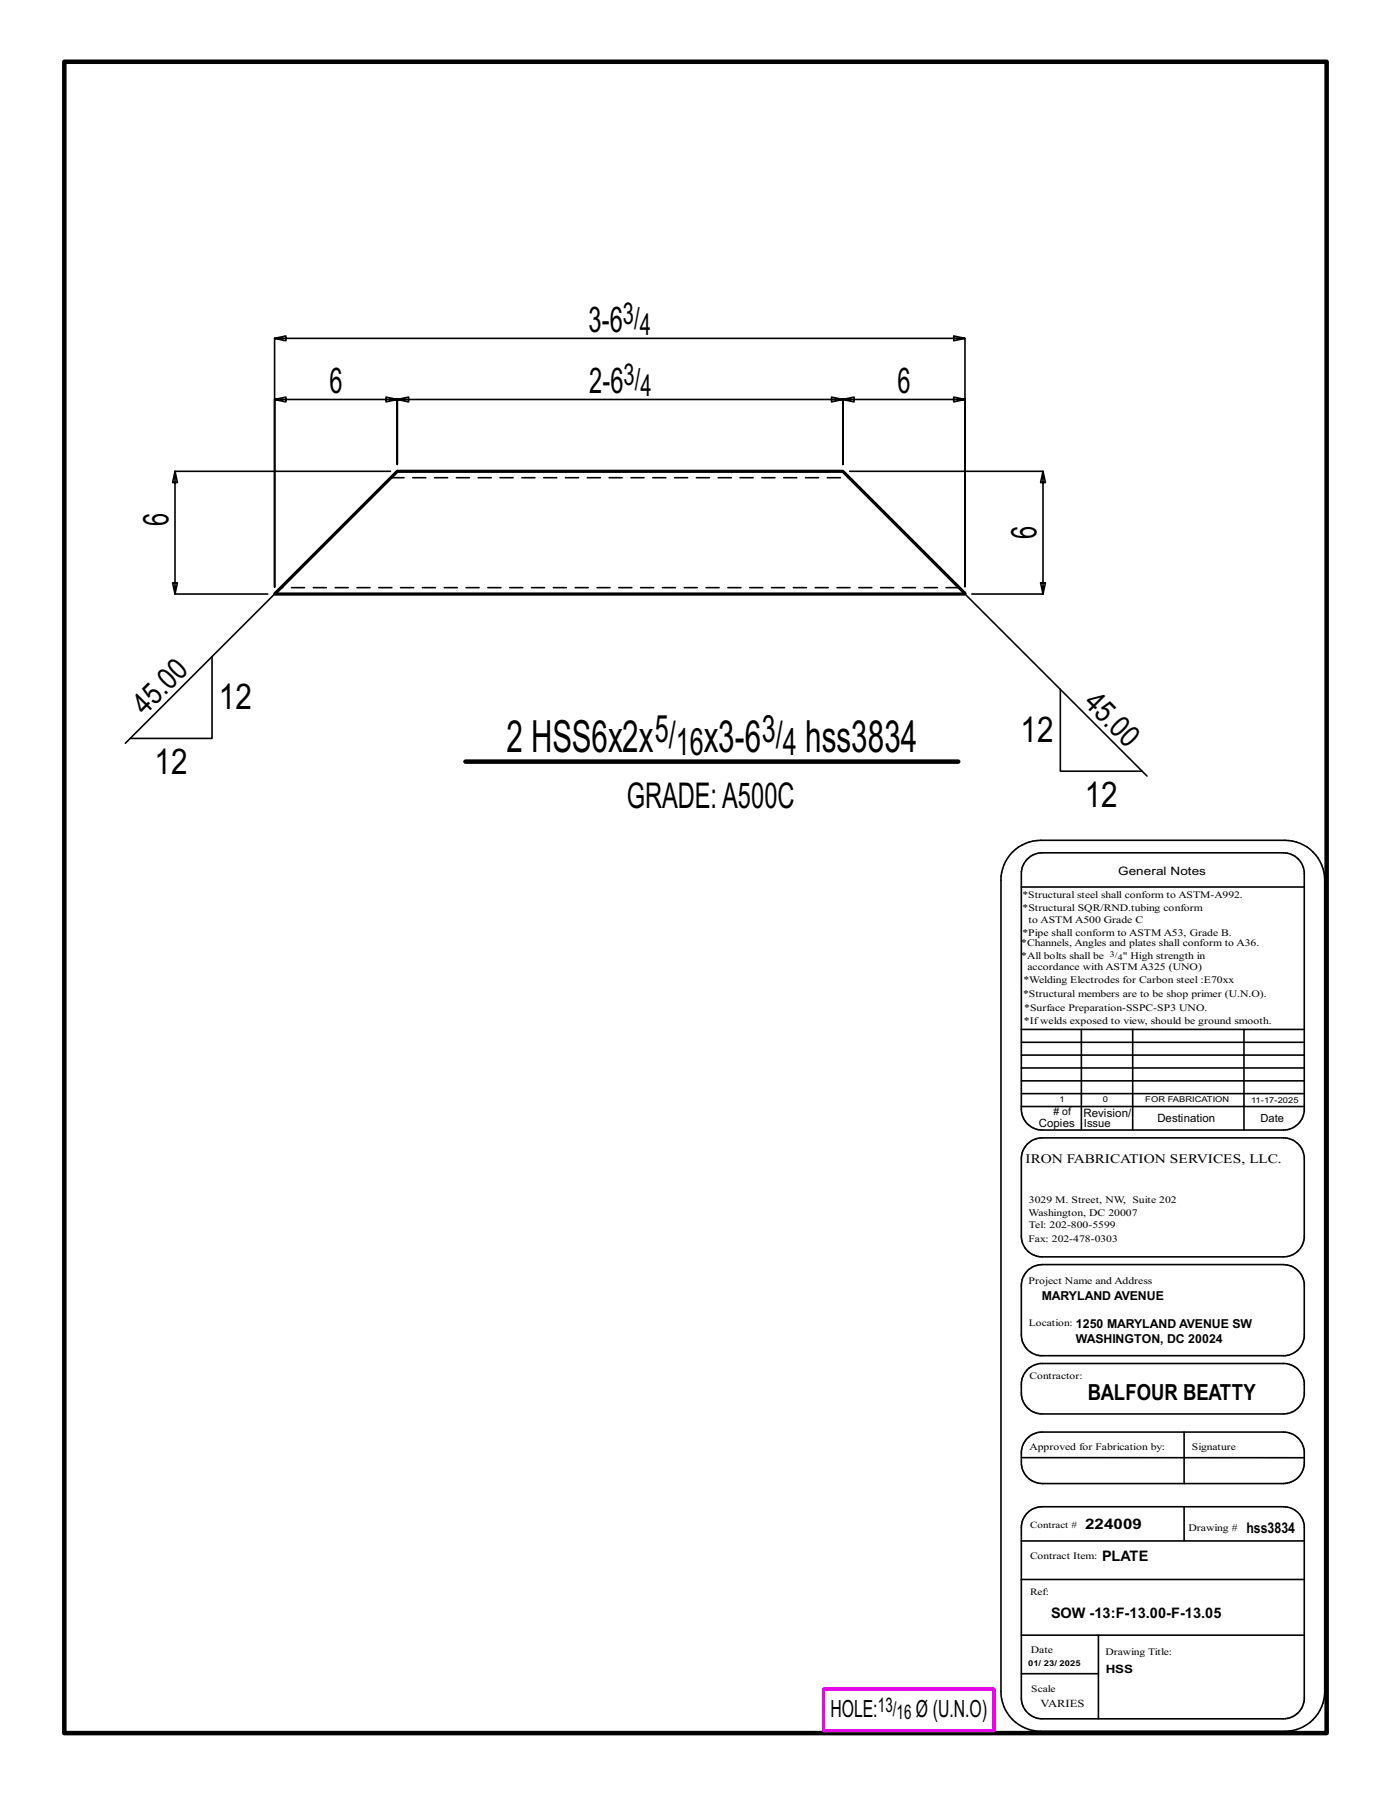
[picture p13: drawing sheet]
<svg xmlns="http://www.w3.org/2000/svg" width="216mm" height="279mm" viewBox="0 0 216 279" stroke-linecap="round" stroke-linejoin="round" font-family="sans-serif">
<defs><g id="words">
<g font-size="6.9">
<text x="78.6" y="116.7">2 HSS6x2x</text>
<text x="109.3" y="116.7">x3-6</text>
<text x="125" y="116.7">hss3834</text>
</g>
<g font-size="5.9">
<text x="101.6" y="115.1">5/</text>
<text x="104.9" y="117.2">16</text>
<text x="118.2" y="115.1">3/</text>
<text x="121.5" y="117.2">4</text>
</g>
<g font-size="5.5">
<text x="91.4" y="51.5">3-6</text>
<text x="51.1" y="61">6</text>
<text x="91.5" y="61">2-6</text>
<text x="139.3" y="61">6</text>
<text x="26.2" y="81.7" transform="rotate(-90 26.2 81.7)">6</text>
<text x="160.9" y="83.7" transform="rotate(-90 160.9 83.7)">6</text>
<text x="34" y="110">12</text>
<text x="158.4" y="115.1">12</text>
<text x="24" y="120.2">12</text>
<text x="97.3" y="125.4">GRADE:A500C</text>
<text x="168.4" y="125.3">12</text>
</g>
<g font-size="4.7">
<text x="96.7" y="50.3">3/</text>
<text x="99.3" y="51.9">4</text>
<text x="96.8" y="59.8">3/</text>
<text x="99.4" y="61.4">4</text>
<text x="22.5" y="111.1" transform="rotate(-45 22.5 111.1)">45.0</text>
<text x="168.1" y="109.3" transform="rotate(45 168.1 109.3)">45.0</text>
</g>
<g font-size="3.7">
<text x="128.9" y="266.6">HOLE:</text>
<text x="142.2" y="266.6">Ø (U.N.O)</text>
</g>
<text font-size="3.4" x="168.8" y="217.4">BALFOUR BEATTY</text>
<g font-size="3.1">
<text x="136.3" y="265.8">13/</text>
<text x="139.2" y="266.9">16</text>
</g>
<g font-size="2.3">
<text x="168.4" y="237.3">224009</text>
<text x="193.5" y="238">hss3834</text>
<text x="171" y="242.3">PLATE</text>
<text x="163.1" y="251.2">SOW -13:F-13.00-F-13.05</text>
</g>
<text font-size="2" x="159.2" y="180.5">IRON FABRICATION SERVICES, LLC.</text>
<g font-size="1.9">
<text x="161.7" y="201.8">MARYLAND AVENUE</text>
<text x="167" y="208.5">WASHINGTON, DC 20024</text>
<text x="167" y="206.1">1250 MARYLAND AVENUE SW</text>
</g>
<g font-size="1.8">
<text x="173.6" y="135.8">General Notes</text>
<text x="168.2" y="173.3">Revision/</text>
<text x="161.2" y="174.9">Copies</text>
<text x="179.6" y="174.2">Destination</text>
<text x="171.6" y="259.7">HSS</text>
</g>
<g font-size="1.7">
<text x="168.2" y="174.9">Issue</text>
<text x="195.7" y="174.2">Date</text>
<text x="161.5" y="265">VARIES</text>
</g>
<g font-size="1.6">
<text x="158.7" y="141.5">*Structural SQR/RND.tubing conform</text>
<text x="159.7" y="143.3">to ASTM A500 Grade C</text>
<text x="158.5" y="146.9">*Channels, Angles and plates shall conform to A36.</text>
<text x="158.5" y="148.8">*All bolts shall be</text>
<text x="158.7" y="145.2">*Pipe shall conform to ASTM A53, Grade B.</text>
<text x="174.3" y="148.8">&quot; High strength in</text>
<text x="158.8" y="154.8">*Structural members are to be shop primer (U.N.O).</text>
<text x="158.9" y="152.7">*Welding Electrodes for Carbon steel :E70xx</text>
<text x="159.5" y="150.6">accordance with ASTM A325 (UNO)</text>
<text x="158.9" y="158.9">*Ifwelds exposed to view, should be ground smooth.</text>
<text x="159" y="157">*Surface Preparation-SSPC-SP3 UNO.</text>
<text x="163.5" y="173.1"># of</text>
<text x="159.7" y="188.7">Washington, DC 20007</text>
<text x="159.7" y="190.6">Tel: 202-800-5599</text>
<text x="159.7" y="186.8">3029 M. Street, NW, Suite 202</text>
<text x="159.7" y="199.3">Project Name and Address</text>
<text x="159.8" y="225.1">Approved for Fabrication by:</text>
<text x="184.5" y="237.6">Drawing #</text>
<text x="160" y="256.6">Date</text>
</g>
<g font-size="1.5">
<text x="158.7" y="139.4">*Structural steel shall conform to ASTM-A992.</text>
<text x="159.7" y="192.7">Fax: 202-478-0303</text>
<text x="159.7" y="205.8">Location:</text>
<text x="159.8" y="214">Contractor:</text>
<text x="185" y="225.1">Signature</text>
<text x="159.9" y="237.1">Contract #</text>
<text x="159.9" y="241.9">Contract Item:</text>
<text x="159.9" y="247.6">Ref:</text>
<text x="171.6" y="256.9">Drawing Title:</text>
<text x="160.1" y="262.7">Scale</text>
</g>
<g font-size="1.3">
<text x="172.3" y="148.5">3/</text>
<text x="173.5" y="149">4</text>
</g>
<g font-size="1.2">
<text x="164.5" y="171.1">1</text>
<text x="171.2" y="171.1">0</text>
<text x="177.8" y="171.1">FOR FABRICATION</text>
<text x="194.2" y="171.2">11-17-2025</text>
<text x="159.6" y="258.7">01/ 23/ 2025</text>
</g>
</g></defs>
<g fill="none" stroke="#000" stroke-width=".25">
<path d="M42.6 52.5l1.8 .4v-.8l-1.8 .4h107.2l-1.8 .4v-.8l1.8 .4v38.6v-29.1l-1.8-.4v.8l1.8-.4h-19l1.8-.4v.8l-1.8-.4v10.1v-10.1l-1.7-.4v.8l1.7-.4h-69.1l1.7-.4v.8l-1.7-.4v10.1v-10.1l-1.8-.4v.8l1.8-.4h-19.1l1.8-.4v.8l-1.8-.4v29.1zM60.6 73.2h-33.4l-.4 1.7h.7l-.3-1.7v19l-.4-1.7h.7l-.3 1.7h14.4M131.9 73.2h30l-.4 1.7h.8l-.4-1.7v19l-.4-1.7h.8l-.4 1.7h-11.1M42.6 92.2l-23.1 23.2M149.8 92.2l28.2 28.3M32.9 101.9v12.7h-12.7M164.6 107v12.7h12.7M157.2 132.3a6.3 6.3 0 0 1 4.3-1.9h37.9a6.2 6.2 0 0 1 6.2 6.2v126a6.2 6.2 0 0 1-6.2 6.1h-37.9a6.1 6.1 0 0 1-6.1-6.1v-126a6.1 6.1 0 0 1 1.8-4.3zM158.5 137.7h43.9M159.5 133.3a3.3 3.3 0 0 1 2.3-.9h37.4a3.3 3.3 0 0 1 3.2 2.9v37.2a3.2 3.2 0 0 1-3.2 2.9h-37.4a3.2 3.2 0 0 1-3.3-3.2v-36.6a3.2 3.2 0 0 1 1-2.3zM158.5 159.8h43.9M167.8 159.8v15.6"/>
<path d="M175.8 159.8v15.6M193.1 159.8v15.6M158.5 165.8h43.9M158.5 167.8h43.9M158.5 163.8h43.9M158.5 161.8h43.9M158.5 171.8h43.9M158.5 169.8h43.9M159.5 177.6a3.3 3.3 0 0 1 2.3-1h37.4a3.3 3.3 0 0 1 3.2 3v12.6a3.3 3.3 0 0 1-3.2 2.9h-37.4a3.2 3.2 0 0 1-3.3-3.2v-12a3.2 3.2 0 0 1 1-2.3zM159.5 197.2l1-.7 1.3-.2h37.4a3.3 3.3 0 0 1 3.2 2.9v8.3a3.2 3.2 0 0 1-2.9 2.9h-38.1a3.3 3.3 0 0 1-2.9-3.2v-8l.3-.9zM159.5 212.6l.7-.6 1.2-.4h37.8a3.2 3.2 0 0 1 3.2 3v2a3.3 3.3 0 0 1-3.2 2.9h-37.4a3.2 3.2 0 0 1-3.3-3.3v-1.3a3.3 3.3 0 0 1 1-2.3zM158.5 239.2h43.9"/>
<path d="M158.5 226.3h43.9M159.5 234.8a3.3 3.3 0 0 1 2.3-.9h37.4a3.3 3.3 0 0 1 3.2 2.9v27.1a3.3 3.3 0 0 1-3.2 2.9h-37.4a3.2 3.2 0 0 1-3.3-3.2v-26.5a3.2 3.2 0 0 1 1-2.3zM159.5 223.2a3.3 3.3 0 0 1 2.3-.9h37.4a3.3 3.3 0 0 1 3.2 2.9v2.1a3.3 3.3 0 0 1-3.2 3h-37.4a3.3 3.3 0 0 1-3.3-3.3v-1.5a3.2 3.2 0 0 1 1-2.3zM183.8 222.3v8M183.8 233.9v5.3M158.5 245.2h43.9M158.5 259.8h12M158.5 253.8h43.9M170.5 253.8v13"/>
</g>
<path d="M10 9.6h195.9v259.4h-195.9zM72.2 118.2h76.5" fill="none" stroke="#000" stroke-width=".7"/>
<path d="M127.8 262.2h26.5v6.4h-26.5z" fill="none" stroke="#f0f" stroke-width=".5"/>
<path d="M42.8 92.1l18.9-18.9h69.1l19 19h-107.2z" fill="none" stroke="#000" stroke-width=".5"/>
<path d="M60.7 74.2h71.1M148.9 91.2h-105.3" fill="none" stroke="#000" stroke-width=".25" stroke-dasharray="2 1.4"/>
<use href="#words"/>
</svg>
